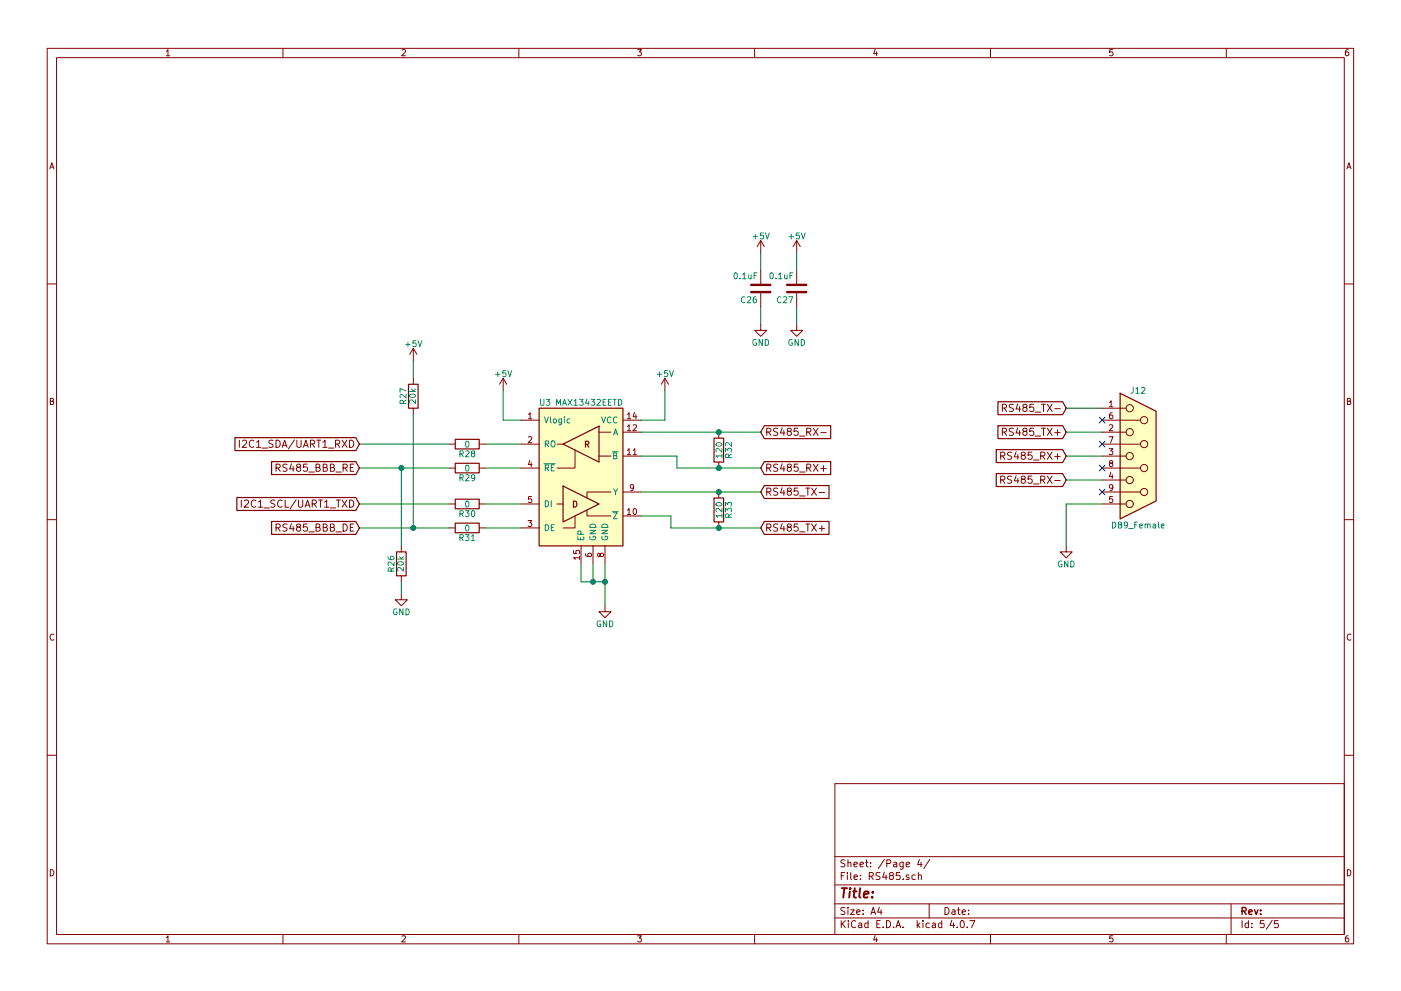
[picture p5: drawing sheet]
<svg xmlns="http://www.w3.org/2000/svg" width="297mm" height="210mm" viewBox="0 0 297 210" stroke-linecap="round" stroke-linejoin="round" font-family="sans-serif">
<g fill="none" stroke="#840000" stroke-width=".21">
<path d="M10 10.3h277v189.9h-277zM12 12.2h273v186.1h-273zM35.3 10.9l.3-.4v1.3M35.3 11.8h.7M60 10.3v1.9M85.2 10.6l.5-.1 .3 .4-.8 .9h.8M110 10.3v1.9M135.2 10.5h.8l-.4 .5 .3 .1 .1 .2-.1 .4-.2 .1-.5-.1M160 10.3v1.9M185.5 10.5l-.3 .9h.8M185.9 11v.8M210 10.3v1.9"/>
<path d="M235.9 10.5h-.6v.6h.6l.1 .5-.3 .2-.4-.1M260 10.3v1.9M285.9 10.5l-.4 .1-.2 .2-.1 .8 .3 .2 .4-.1 .1-.4-.1-.2-.4-.1-.3 .3M10.6 35.8l.4-1.3 .4 1.3M10.7 35.5h.6M285.6 35.8l.4-1.3 .4 1.3M285.7 35.5h.6M161.3 51v2.6M161.3 57.4v2.8M161.3 51l-.8 1.3M161.3 51l.8 1.3M168.9 51v2.6"/>
<path d="M168.9 57.4v2.8M168.9 51l-.8 1.3M168.9 51l.8 1.3M10 60.2h2M87.6 73.9v2.5M87.6 73.9l-.7 1.3M87.6 73.9l.8 1.3M161.3 68.8v1.3h1.3l-1.3 1.3-1.3-1.3h1.3M161.3 62.2v2.8M168.9 68.8v1.3h1.3l-1.3 1.3-1.3-1.3h1.3M168.9 62.2v2.8M285 60.2h2"/>
<path d="M10.7 85.1h.5l.1-.5-.6-.1v1.3h.5l.2-.4-.3-.3M50.7 93.4v1.5M51.4 93.5l.6-.1 .3 .4-.9 1.1h.9M53.8 93.5a.72 .72 0 0 0-1 .5 .72 .72 0 0 0 .7 .9l.3-.1M54.4 93.8l.4-.4v1.5M54.4 94.9h.9M55.5 95.1h1.2M57.9 93.5l-.6-.1-.2 .1v.5l.6 .3 .2 .3-.3 .3-.6-.1M58.5 93.4a.77 .77 0 0 1 .9 .8 .77 .77 0 0 1-.9 .7zM58.5 99.3l.8-.1 .1-.2-.1-.4-.2-.1h-.6v1.5M58.9 99.3l.5 .7M59.8 94.9l.6-1.5 .5 1.5"/>
<path d="M60 94.5h.7M60.9 98.5h-.6l-.3 .3 .1 .3 .7 .3v.4l-.2 .2-.6-.1M61.8 98.4l-.4 1.1h1M62.2 99v1M62.4 93.3l-1.3 2M62.9 93.4v1.2l.3 .3h.3l.3-.3v-1.2M63.2 99.1l-.3-.3v-.2l.3-.1h.4l.2 .3-.1 .2-.7 .2-.1 .2v.3l.3 .3h.2l.4-.3v-.3l-.4-.3M64.3 94.9l.5-1.5 .6 1.5M64.5 94.5h.7M65.1 98.5h-.7l-.1 .7 .2-.1h.5l.2 .6-.3 .3-.6-.2M65.8 94.2l.8-.1 .1-.2-.1-.4-.2-.1h-.6v1.5M66.2 94.2l.5 .7"/>
<path d="M67 99.2l.7-.1 .1-.2-.1-.3-.7-.1v1.5h.6l.2-.2 .1-.3-.4-.3M67.2 93.4h.8M67.6 93.4v1.5M68.5 93.8l.4-.4v1.5M68.5 94.9h.8M68.5 99.2l.7-.1 .1-.2v-.3l-.8-.1v1.5h.6l.2-.2 .1-.3-.4-.3M69.6 95.1h1.2M70.1 99.2l.6-.1 .2-.2-.1-.3-.7-.1v1.5h.5l.3-.3v-.2l-.3-.3M71.1 94.2l.8-.1 .1-.2v-.4l-.3-.1h-.6v1.5M71.5 94.2l.5 .7M72.5 93.4l1.1 1.5M72.7 99.3l.8-.1 .1-.2v-.4l-.3-.1h-.6v1.5"/>
<path d="M73.1 99.3l.5 .7M73.6 93.4l-1.1 1.5M74.1 93.4a.77 .77 0 0 1 .9 .8 .77 .77 0 0 1-.9 .7zM74.3 99.2h.5M75 98.5h-.7v1.5h.7M87.6 80.3v1.2M87.6 86.6v1.3M95.2 94.2h1.3M95.2 99.3h1.3M101.6 94.2h1.3M101.6 99.3h1.3M106.7 80.3l-.8 1.2"/>
<path d="M106.7 80.3v2.5M106.7 80.3l.7 1.2M110.5 94.2h3.8M110.5 89.1h3.8M110.5 99.3h3.8M112 87.9l.4-.3v1.2M112 92.8l.5-.1 .3 .3-.8 .9h.8M112 88.8h.8M112.3 97.7l-.3 .9h.8M112.6 98.1v.9M118.1 94.2h1.3M121.9 95.5v3.8h-3.8"/>
<path d="M127 96.8h2.5M127 91.7h2.5M132.1 89.1h3.8M132.1 96.8h3.8M132.1 91.7h3.8M133 95.5l.4-.3v1.3M133 90.5l.4-.4v1.3M133 87.9l.4-.3v1.2M133 88.8h.7M133 96.5h.7M133 91.4h.7M134.2 95.5l.4-.3v1.3"/>
<path d="M134.2 90.2l.5-.1 .3 .4-.8 .9h.8M134.2 96.5h.8M134.5 87.5l-.3 .9h.8M134.8 88v.8M141 80.3l-.8 1.2M141 80.3v2.5M141 80.3l.7 1.2M152.4 91.7v1.3M152.4 98v1.3M162.6 99.3l.7-.1 .1-.2v-.4l-.3-.1h-.5v1.5M162.6 91.7l.7-.1 .1-.2v-.4l-.3-.1h-.5v1.5M162.9 99.3l.5 .7"/>
<path d="M162.9 91.7l.5 .7M164.9 98.5h-.6l-.2 .1v.5l.6 .2 .2 .4-.3 .3-.6-.1M164.9 90.9h-.6l-.2 .1v.4l.6 .3 .2 .4-.3 .3-.6-.1M165.8 98.4l-.3 1.1h.9M165.8 90.8l-.3 1.1h.9M166.2 91.4v1M166.2 99v1M167.2 99.1l-.3-.3 .1-.2 .2-.1h.4l.2 .3-.1 .2-.6 .2-.2 .2v.3l.3 .3h.3l.3-.3v-.3l-.3-.3M167.2 91.5l-.3-.3 .1-.2 .2-.1h.4l.2 .3-.1 .2-.6 .2-.2 .2v.3l.3 .3h.3l.3-.3v-.3l-.3-.3M169.2 98.5h-.8v.7l.2-.1h.5l.1 .6-.3 .3-.5-.2M169.2 90.9h-.8v.7l.2-.2 .5 .1 .1 .6-.3 .3-.5-.2M169.5 92.5h1.2"/>
<path d="M171 99.3l.8-.1 .1-.2v-.4l-.3-.1h-.6v1.5M171 91.7l.8-.1 .1-.2v-.4l-.3-.1h-.6v1.5M171.4 99.3l.5 .7M171.4 91.7l.5 .7M172.4 98.5l1.1 1.5M172.4 90.9l1.1 1.5M173.5 98.5l-1.1 1.5M173.5 90.9l-1.1 1.5M174 99.4h1.2M174 91.8h1.2M174.6 98.8v1.2M212.2 96.7h.7l.2-.3-.1-.3-.2-.2h-.6v1.6"/>
<path d="M212.5 86.6l.8-.1 .1-.2-.1-.4-.2-.1h-.6v1.5M212.5 91.7l.8-.1 .1-.2-.1-.4-.2-.1h-.6v1.5M212.5 96.7l.6 .8M212.9 86.6l.5 .7M212.9 91.7l.5 .7M214.5 96l-.6-.1-.2 .2v.4l.7 .3 .1 .4-.3 .3-.6-.1M214.9 85.8h-.6l-.3 .1v.5l.7 .2 .2 .4-.3 .3-.6-.1M214.9 90.9h-.6l-.3 .3 .1 .3 .7 .3v.4l-.2 .2-.6-.1M215.4 95.9l-.3 1h.9M215.8 85.7l-.4 1.1h1M215.8 90.8l-.4 1.1h1M215.8 96.4v1.1"/>
<path d="M216.2 86.3v1M216.2 91.4v1M216.8 96.6l-.3-.3 .1-.2 .2-.2 .4 .1 .2 .2-.1 .2-.6 .3-.2 .2v.3l.3 .3h.3l.3-.3v-.3l-.3-.3M217.2 86.4l-.3-.3v-.2l.3-.1h.4l.2 .3-.1 .2-.7 .2-.1 .2v.3l.3 .3h.2l.4-.3v-.3l-.4-.3M217.2 91.5l-.3-.3v-.2l.3-.1h.4l.2 .3-.1 .2-.7 .2-.1 .2v.3l.3 .3h.2l.4-.3v-.3l-.4-.3M218.8 95.9h-.8v.8l.2-.2 .5 .1 .1 .6-.3 .3-.5-.2M219.1 85.8h-.7l-.1 .7 .2-.1h.5l.2 .6-.3 .3-.6-.2M219.1 90.9h-.7l-.1 .7 .2-.2 .5 .1 .2 .6-.3 .3-.6-.2M219.1 97.6h1.2M219.5 92.5h1.1M219.5 87.4h1.1M220.6 96.7h.8l.1-.3v-.3l-.3-.2h-.6v1.6"/>
<path d="M220.8 85.8h.9M220.8 90.9h.9M221 96.7l.5 .8M221.2 85.8v1.5M221.2 90.9v1.5M222 85.8l1.1 1.5M222 90.9l1.1 1.5M222 95.9l1.1 1.6M223.1 85.8l-1.1 1.5M223.1 90.9l-1.1 1.5M223.1 95.9l-1.1 1.6M223.6 91.8h1.2"/>
<path d="M223.6 86.7h1.2M223.6 96.9h1.2M224.2 91.2v1.2M224.2 96.3v1.2M233.7 94.2h8.1M233.7 89.1h8.1M233.7 99.3h8.1M233.7 96.8h5.1M233.7 91.7h5.1M233.7 86.6h5.1M235.2 95.2h.7l-.4 .5 .4 .1v.5l-.2 .2-.5-.2M235.2 92.7h.8l-.5 1.2"/>
<path d="M235.2 85.4l.4-.4v1.3M235.2 90.2l.5-.1 .2 .4-.7 .9h.7M235.2 86.3h.7M235.5 98.3l-.3-.3 .1-.2h.6v.3l-.6 .2-.1 .2 .1 .4 .2 .1h.2l.2-.3v-.3l-.2-.1M235.8 87.6h-.3l-.2 .3-.1 .7 .3 .2 .4-.1-.1-.6h-.3l-.3 .2M285.7 85.1h.5l.1-.5-.6-.1v1.3h.5l.2-.4-.3-.3M10 110.3h2M51.2 106.1v1.5M51.8 106.2l.6-.1 .3 .4-.9 1.1h.9M54.2 106.2a.72 .72 0 0 0-1 .5 .72 .72 0 0 0 .7 .9l.3-.1M54.8 106.5l.4-.4v1.5M54.8 107.6h.9"/>
<path d="M56 107.8h1.1M58.3 106.2l-.6-.1-.2 .1v.5l.6 .3 .2 .3-.3 .3-.6-.1M58.5 112l.8-.1 .1-.2-.1-.4-.2-.1h-.6v1.5M58.9 112l.5 .7M59.8 106.2a.72 .72 0 0 0-1 .5 .72 .72 0 0 0 .7 .9l.3-.1M60.5 106.1v1.5h.7M60.9 111.2h-.6l-.3 .3 .1 .3 .7 .3v.4l-.2 .2-.6-.1M61.8 111.1l-.4 1.1h1M62.2 111.7v1M62.8 106l-1.3 2M63.2 111.8l-.3-.3v-.2l.3-.1h.4l.2 .3-.1 .2-.7 .2-.1 .2v.3l.3 .3h.2l.4-.3v-.3l-.4-.3M63.3 106.1v1.2l.3 .3h.3l.3-.3v-1.2"/>
<path d="M64.7 107.6l.5-1.5 .5 1.5M64.8 107.2h.8M65.1 111.2h-.7l-.1 .7 .2-.1h.5l.2 .6-.3 .3-.6-.2M65.5 112.8h1.1M65.5 100.1h1.1M66.2 106.9l.7-.1 .2-.2-.1-.4-.2-.1h-.6v1.5M66.6 106.9l.5 .7M67 111.9l.7-.1 .1-.2-.1-.3-.7-.1v1.5h.6l.2-.2 .1-.3-.4-.3M67.5 106.1h.9M67.9 106.1v1.5M68.5 111.9l.7-.1 .1-.2v-.3l-.8-.1v1.5h.6l.2-.2 .1-.3-.4-.3M68.8 106.5l.5-.4v1.5"/>
<path d="M68.8 107.6h.9M70 107.8h1.1M70.1 111.9l.6-.1 .2-.2-.1-.3-.7-.1v1.5h.5l.3-.3v-.2l-.3-.3M71.2 112.8h1.2M71.2 100.1h1.2M71.3 106.1h.9M71.7 106.1v1.5M72.5 106.1l1.1 1.5M72.7 111.2a.77 .77 0 0 1 .9 .7 .77 .77 0 0 1-.9 .8zM73.6 106.1l-1.1 1.5M74.1 106.1a.77 .77 0 0 1 .9 .8 .77 .77 0 0 1-.9 .7zM74.3 111.9h.5"/>
<path d="M75 111.2h-.7v1.5h.7M85.1 115.8v1.3M95.2 106.9h1.3M95.2 112h1.3M101.6 106.9h1.3M101.6 112h1.3M110.5 106.9h3.8M110.5 112h3.8M112 110.4h.8l-.5 .5 .4 .1v.6l-.2 .1-.5-.1M112.7 105.4h-.6l-.1 .5h.7v.6l-.2 .1-.5-.1M118.1 106.9h1.3M121.6 116.8v.6l.6 .1v-.7h.6l.1 .2-.1 .5"/>
<path d="M121.9 109.5v2.5h-2.5M122.9 118.3h-1.3l.4 .4M122.9 118v.7M123.2 115.8v3.8M124.2 117.5v.4l.3 .1 .7 .1 .2-.2-.1-.5-.6 .1-.1 .4 .3 .2M124.5 108.2v1.3h5M125.7 115.8v3.8M127.2 117.6l.3-.2h.3l.2 .2-.2 .4-.3 .1-.2-.1-.2-.6h-.3v.6l.2 .1 .2-.2M128.3 115.8v3.8M129.5 104.4h-5v1.3M132.1 104.4h3.8M132.1 109.5h3.8"/>
<path d="M133 108.2l.4-.3v1.3M133 109.2h.7M134.3 103.3l-.2 .3-.4-.1v-.6l.4-.1 .2 .2v.8l-.3 .3h-.3M134.3 108l.2-.1a.67 .67 0 0 1 .5 .6 .67 .67 0 0 1-.5 .7l-.3-.5zM152.4 104.4v1.3M152.4 110.7v1.3M162.6 104.4l.7-.1 .1-.2v-.4l-.3-.1h-.5v1.5M162.6 112l.7-.1 .1-.2v-.4l-.3-.1h-.5v1.5M162.9 104.4l.5 .7M162.9 112l.5 .7M164.9 103.6h-.6l-.2 .1v.4l.6 .3 .2 .4-.3 .3-.6-.1M164.9 111.2h-.6l-.2 .1v.5l.6 .2 .2 .4-.3 .3-.6-.1"/>
<path d="M165.8 103.5l-.3 1.1h.9M165.8 111.1l-.3 1.1h.9M166.2 104.1v1M166.2 111.7v1M167.2 104.2l-.3-.3 .1-.2 .2-.1h.4l.2 .3-.1 .2-.6 .2-.2 .2v.3l.3 .3h.3l.3-.3v-.3l-.3-.3M167.2 111.8l-.3-.3 .1-.2 .2-.1h.4l.2 .3-.1 .2-.6 .2-.2 .2v.3l.3 .3h.3l.3-.3v-.3l-.3-.3M169.2 103.6h-.8v.7l.2-.2 .5 .1 .1 .6-.3 .3-.5-.2M169.2 111.2h-.8v.7l.2-.1h.5l.1 .6-.3 .3-.5-.2M169.5 105.2h1.2M169.5 112.8h1.2M169.5 100.1h1.2M170.8 103.6h.9"/>
<path d="M170.8 111.2h.9M171.3 103.6v1.5M171.3 111.2v1.5M172.1 103.6l1 1.5M172.1 111.2l1 1.5M173.1 103.6l-1 1.5M173.1 111.2l-1 1.5M173.7 104.5h1.1M173.7 112.1h1.1M174.2 111.5v1.2M212.2 101.8l.7-.1 .2-.2-.1-.3-.2-.2h-.6v1.5M212.5 101.8l.6 .7"/>
<path d="M214.5 101.1l-.6-.1-.2 .2v.4l.7 .3 .1 .4-.3 .2h-.6M215.4 100.9l-.3 1.1h.9M215.8 101.5v1M216.8 101.7l-.3-.3 .1-.2 .2-.2 .4 .1 .2 .2-.1 .2-.6 .2-.2 .2v.4l.3 .2h.3l.3-.2v-.4l-.3-.2M218.8 101h-.8v.7l.2-.1 .5 .1 .1 .6-.3 .2-.5-.1M219.1 102.7h1.2M220.6 101.8l.8-.1 .1-.2v-.3l-.3-.2h-.6v1.5M221 101.8l.5 .7M222 101l1.1 1.5M223.1 101l-1.1 1.5M223.6 101.9h1.2M226.1 115.8v1.3h1.2l-1.2 1.3-1.3-1.3h1.3"/>
<path d="M233.7 106.9h5.1M233.7 104.4h8.1M233.7 101.8h5.1M235.5 100.2l-.3 .9h.8M235.8 100.7v.8M235.9 105.4h-.6l-.1 .5h.7v.6l-.2 .1-.5-.1M235.9 103.3l-.2 .3-.4-.1v-.6l.4-.1 .2 .2v.8l-.3 .3h-.3M285 110.3h2M11.4 134.6a.58 .58 0 0 0-.8 .6 .58 .58 0 0 0 .8 .5M85.1 126v1.2h1.3l-1.3 1.3-1.3-1.3h1.3M85.1 122.2v1.2M128.3 128.5v1.3h1.2l-1.2 1.3-1.3-1.3h1.3"/>
<path d="M286.4 134.6a.58 .58 0 0 0-.8 .6 .58 .58 0 0 0 .8 .5M10 160.2h2M177 166.3h108v32h-108zM285 160.2h2M10.7 184.5a.65 .65 0 0 1 .7 .7 .65 .65 0 0 1-.7 .6zM35.3 198.9l.3-.4v1.3M35.3 199.8h.7M60 198.3v1.9M85.2 198.6l.5-.1 .3 .4-.8 .9h.8M110 198.3v1.9M135.2 198.5h.8l-.4 .5 .3 .1 .1 .2-.1 .4-.2 .1-.5-.1M160 198.3v1.9"/>
<path d="M177 194.8h108M177 191.8h108M177 187.8h108M177 181.8h108M178.4 195.3v1.5M178.4 185.8h.5M178.6 196l.6 .8M179.1 185.1h-.7v1.5M179.1 192.6l-.5-.1-.3 .3 .1 .3 .7 .4v.4l-.2 .1-.6-.1M179.1 182.5l-.5-.1-.3 .3 .1 .3 .7 .4v.4l-.2 .1-.6-.1M179.2 195.3l-.8 .9M179.7 185.1v.2"/>
<path d="M179.7 185.6v1M179.8 192.5v.2M179.8 183.1l.2-.2 .4 .1v.9M179.8 182.4v1.5M179.8 193v1M179.9 195.3v.2M179.9 195.8v1M180.3 193h.8l-.8 1h.8M180.4 185.1v1.3l.2 .2M181.1 183.4l.7-.1-.1-.3-.4-.1-.2 .2v.7h.6M181.1 186.1l.7-.1-.1-.3-.4-.1-.2 .2 .1 .7h.5M181.4 195.5a.71 .71 0 0 0-1 .5 .71 .71 0 0 0 .8 .8l.2-.1"/>
<path d="M181.6 193.5l.7-.1v-.3l-.4-.1-.3 .2 .1 .7h.6M182.1 195.9h.6v.9M182.3 183.4l.8-.1-.1-.3-.4-.1-.3 .2 .1 .7h.6M182.4 186.5v.1M182.4 185.7v.1M182.7 196.2l-.7 .3 .2 .3 .5-.1M183 193.9v.1M183 193.1v.1M183.5 182.9h.6M183.7 182.4v1.3l.4 .2M184 195.9l-.4-.1-.3 .3 .1 .6 .2 .1 .4-.1M184 195.3v1.5"/>
<path d="M184.3 185.9l.7-.1 .2-.2-.1-.3-.2-.2h-.6v1.5M184.6 183.8v.1M184.6 183v.1M184.7 194l.4-1.5 .5 1.5M184.7 185.9l.5 .7M184.8 193.6h.7M185.5 198.5l-.3 .9h.8M185.9 199v.8M185.9 196h.5M186.4 192.5l-.3 1h.9M186.6 185.2l-.6-.1-.3 .3 .1 .3 .7 .3v.5l-.2 .1-.6-.1M186.6 195.3h-.7v1.5h.7"/>
<path d="M186.8 193v1M187.2 196.7v.1M187.5 185l-.4 1.1h1M187.5 182.3l-1.3 2M187.9 185.6v1M188 195.3a.76 .76 0 0 1 .8 .8 .76 .76 0 0 1-.8 .7zM188 183.2l.7-.1 .2-.2-.1-.3-.2-.2h-.6v1.5M188.8 185.7l-.2-.2v-.2l.2-.2 .5 .1 .1 .2v.2l-.6 .1-.2 .3v.3l.2 .3h.4l.2-.3v-.3l-.2-.3M189.5 196.7v.1M189.5 183h.6v.9M190 196.8l.4-1.5 .6 1.5M190.1 196.4h.7"/>
<path d="M190.1 183.3l-.7 .3 .3 .3 .4-.1M190.8 185.1h-.7l-.1 .7 .7-.1 .2 .3-.1 .5-.2 .1-.6-.1M191.5 196.7v.1M191.5 186.5v.1M191.5 182.9l-.1 1.4-.2 .1-.3-.1M191.5 183l-.4-.1-.3 .3 .1 .6 .2 .1 .4-.1M192.1 183.4l.7-.1v-.3l-.4-.1-.3 .2 .1 .7h.6M192.7 185.7l-.3-.1-.3 .2 .1 .2 .5 .2v.3h-.6M194.1 185.7l-.5-.1-.3 .3 .1 .6 .2 .1 .5-.1M194.5 195.3v1.5M194.6 196.3l.4 .5M194.7 185.7l.2-.1 .4 .1 .1 .9"/>
<path d="M194.7 185.1v1.5M194.9 182.3l-.3 1.1h.9M195 195.8l-.5 .6M195.3 182.9v1M195.7 195.3v.2M195.7 195.8v1M197 191.8v3M197 195.9l-.4-.1-.3 .3 .1 .6 .2 .1 .4-.1M197.1 182.3l-1.2 2M197.7 195.9h.6v.9M198.3 196.2l-.7 .3 .2 .3 .5-.1M199.7 195.9l-.5-.1-.2 .3v.6l.2 .1 .5-.1"/>
<path d="M199.7 195.3v1.5M200.4 192.5a.76 .76 0 0 1 .8 .8 .76 .76 0 0 1-.8 .7zM201.8 195.2l-.4 1.1h1M201.9 193.1h.5l.1 .9M202.2 195.8v1M202.5 193.4l-.7 .3 .2 .3 .5-.1M202.9 196.7v.1M203 193h.6M203.2 192.5v1.3l.4 .2M203.8 195.4l.1-.1a.8 .8 0 0 1 .6 .8 .8 .8 0 0 1-.6 .7 .97 .97 0 0 1-.1-1.4zM204 193.5l.7-.1-.1-.3-.4-.1-.2 .2 .1 .7h.5M205.1 196.7v.1"/>
<path d="M205.4 193.9v.1M205.4 193.1v.1M205.6 195.3h1.1l-.7 1.5M210 198.3v1.9M235.9 198.5h-.6v.7l.6-.1 .1 .5-.3 .2-.4-.1M260 198.3v1.9M261 191.8v6.5M263.3 195.3v1.5M264.7 195.9l-.4-.1-.3 .3 .1 .6 .2 .1 .4-.1M264.7 195.3v1.5M265.4 196.7v.1M265.4 195.9v.1"/>
<path d="M268 195.3h-.7l-.1 .7h.7l.1 .2v.5l-.2 .1-.6-.1M269.7 195.2l-1.2 2M271 195.3h-.7l-.1 .7h.7l.1 .2v.5l-.2 .1-.6-.1M285.7 184.5a.65 .65 0 0 1 .7 .7 .65 .65 0 0 1-.7 .6zM285.9 198.5l-.4 .1-.2 .3-.1 .7 .3 .2 .4-.1 .1-.4-.1-.2-.4-.1-.3 .3"/>
<circle cx="239.5" cy="91.7" r=".76"/>
<circle cx="239.5" cy="96.8" r=".76"/>
<circle cx="239.5" cy="86.6" r=".76"/>
<circle cx="242.6" cy="89.1" r=".76"/>
<circle cx="242.6" cy="99.3" r=".76"/>
<circle cx="242.6" cy="94.2" r=".76"/>
<circle cx="239.5" cy="106.9" r=".76"/>
<circle cx="239.5" cy="101.8" r=".76"/>
<circle cx="242.6" cy="104.4" r=".76"/>
</g>
<path d="M263.3 193.3l.8-.1 .1-.2-.1-.3-.2-.2h-.6v1.5M263.7 193.3l.5 .7M264.8 193.5l.7-.1-.1-.3-.4-.1-.2 .2v.7h.6M266 193l.3 1 .4-1M267.3 193.9v.1M267.3 193.1v.1" fill="none" stroke="#840000" stroke-width=".3"/>
<path d="M178.5 188.4h1.1M179 188.4l-.2 2M180.2 189.1l-.2 1.3M180.3 188.4l-.1 .2 .2-.1-.1-.1-.1 .2M180.9 189.1h.7M181.2 188.4l-.2 1.8 .1 .1 .4 .1M182.4 188.4l-.2 1.8 .2 .2M183.2 189.8l.9-.2v-.4l-.6-.1-.3 .3v.9h.7M184.9 190.3v.1M185.1 189.2l-.1 .2-.1-.1 .2-.1-.1 .2" fill="none" stroke="#840000" stroke-width=".41"/>
<g fill="#ffffc2" stroke="#ffffc2" stroke-width=".21">
<path d="M114.3 86.6h17.8v29.2h-17.8z"/>
<path d="M237.5 83.4l7.6 3.8v19.1l-7.6 3.8z"/>
</g>
<g fill="none" stroke="#840000" stroke-width=".25">
<path d="M49.8 92.9h25.6l.8 1.3-.8 1.4h-25.6zM57.6 97.9h17.8l.8 1.4-.8 1.4h-17.8zM86.6 81.5h2v5.1h-2zM96.5 93.2h5.1v2h-5.1zM96.5 98.3h5.1v2h-5.1zM114.3 86.6h17.8v29.2h-17.8zM119.4 94.2l7.6-3.8v7.6zM124.1 94.3l.6-.1 .1-.5-.7-.1v1.3M124.4 94.3l.4 .6M151.4 93h2v5h-2zM162.1 97.9h14v2.8h-14l-.8-1.4zM162.1 90.3h14v2.8h-14l-.8-1.4z"/>
<path d="M211.2 95.4h14.1l.8 1.4-.8 1.3h-14.1zM211.6 85.2h13.7l.8 1.4-.8 1.4h-13.7zM211.6 90.3h13.7l.8 1.4-.8 1.4h-13.7zM237.5 83.4l7.6 3.8v19.1l-7.6 3.8zM50.2 105.6h25.2l.8 1.3-.8 1.4h-25.2zM57.6 110.6h17.8l.8 1.4-.8 1.4h-17.8zM84.1 117.1h2v5.1h-2zM96.5 105.9h5.1v2h-5.1zM96.5 111h5.1v2h-5.1zM119.4 103.1l7.6 3.8-7.6 3.8zM121.6 106.3a.64 .64 0 0 1 .7 .7 .64 .64 0 0 1-.7 .6zM151.4 105.7h2v5h-2z"/>
<path d="M162.1 103h13.7v2.8h-13.7l-.8-1.4zM162.1 110.6h13.7v2.8h-13.7l-.8-1.4zM211.2 100.5h14.1l.8 1.3-.8 1.4h-14.1z"/>
</g>
<g fill="none" stroke="#008484" stroke-width=".21">
<path d="M155.7 58l.2-.1a.67 .67 0 0 1 .5 .6 .67 .67 0 0 1-.5 .7l-.3-.5zM156.9 59v.2M157.5 58.2l.3-.3v1.3M157.5 59.2h.7M158.7 58.3l.1 .8 .3 .1 .2-.2M159.3 58.3v.9M159.7 50.2h.9M159.9 58.5h.4M160.1 49.7v1M160.5 57.9h-.6v1.3M161.8 49.4h-.6v.6h.6v.6l-.1 .1-.5-.1M162.3 49.4l.4 1.3 .4-1.3"/>
<path d="M163.3 58l.2-.1a.67 .67 0 0 1 .5 .6 .67 .67 0 0 1-.5 .7l-.3-.5zM164.5 59v.2M165.1 58.2l.3-.3v1.3M165.1 59.2h.7M166.3 58.3l.1 .8 .3 .1 .2-.2M166.9 58.3v.9M167.3 50.2h.9M167.5 58.5h.4M167.8 49.7v1M168.1 57.9h-.6v1.3M169.5 49.4h-.6l-.1 .6h.7v.6l-.2 .1-.5-.1M169.9 49.4l.4 1.3 .4-1.3"/>
<path d="M86 73.1h1M86.5 72.6v1M88.2 72.3h-.6l-.1 .6h.7v.5l-.2 .2-.5-.2M88.6 72.3l.4 1.3 .5-1.3M105.1 79.4h.9M105.5 78.9v1M107.2 78.6h-.6v.6h.6v.6l-.1 .1-.5-.1M107.7 78.6l.4 1.3 .4-1.3M139.3 79.4h1M139.8 78.9v1M141.5 78.6h-.6v.6h.6v.6l-.1 .1-.5-.1M142 78.6l.4 1.3 .4-1.3"/>
<path d="M158 63.1a.56 .56 0 0 0-.8 .5 .56 .56 0 0 0 .8 .5M158.5 63.1l.5-.1 .2 .3-.8 .9h.8M160.3 63h-.4l-.2 .3v.7l.2 .2 .5-.1-.1-.6-.4-.1-.2 .3M160.3 72.1a.59 .59 0 0 0-.7 .6 .59 .59 0 0 0 .7 .5l.1-.5h-.3M161.6 72v1.3l-.7-1.3v1.3M162.3 72a.64 .64 0 0 1 .7 .7 .64 .64 0 0 1-.7 .6zM165.6 63.1a.56 .56 0 0 0-.8 .5 .56 .56 0 0 0 .8 .5M166.1 63.1l.5-.1 .2 .3-.8 .9h.8M167.2 63h.9l-.6 1.2M167.9 72.1a.59 .59 0 0 0-.7 .6 .59 .59 0 0 0 .7 .5l.1-.5h-.2M169.3 72v1.3l-.7-1.3v1.3M169.9 72a.64 .64 0 0 1 .7 .7 .64 .64 0 0 1-.7 .6z"/>
<path d="M85.5 85.6l-.1-.6h-.5l-.1 .6h1.3M86.1 83.7v.8l-.9-.8-.4 .2 .1 .5M86.1 83l-1.3-.6v.9M86.1 84.9l-.6 .4M86.8 83.1h1.3M86.9 83.7a.69 .69 0 0 1 1.2 .3 .74 .74 0 0 1-1.3-.1zM87.2 82.6l.5 .5M88.1 84.8v.8l-.9-.8-.4 .3 .1 .4M88.1 82.6l-.5 .3M97.5 96.3l.6-.1 .1-.4-.7-.1v1.2M97.8 96.3l.4 .6M98.7 95.8l.5-.1 .2 .3-.7 .9h.7"/>
<path d="M98.8 93.7l.2-.1a.67 .67 0 0 1 .4 .7 .67 .67 0 0 1-.4 .6l-.3-.5zM98.8 98.8l.2-.1a.67 .67 0 0 1 .4 .6 .67 .67 0 0 1-.4 .7l-.3-.5zM100.2 96.2l-.3-.2 .1-.2h.6v.3l-.5 .1-.2 .2 .1 .4 .2 .1h.2l.3-.2-.1-.4-.2-.1M114.6 84.7v1l.2 .3h.3l.2-.3v-1M115.3 98.4h2.4M115.4 88.5l.4 1.2 .5-1.2M115.6 94.2l.6-.1 .1-.5-.7-.1v1.3M115.6 99.3l.6-.1 .1-.5-.7-.1v1.3M115.8 84.7h.8l-.4 .5 .3 .1v.6l-.1 .1-.6-.1M115.9 94.2l.4 .6M115.9 99.3l.4 .6M116.7 88.5v1l.2 .2"/>
<path d="M116.9 93.7l.2-.2 .4 .1 .2 .8a.42 .42 0 0 1-.2 .4 .42 .42 0 0 1-.5-.1l-.2-.3zM116.9 99.2h.4M117.4 89l.3-.1 .3 .2v.4l-.3 .2-.3-.1zM117.5 98.6h-.6v1.3h.6M118 86v-1.3l.4 .9 .4-.9v1.3M119 88.9v1.1l-.5 .1M119 88.9h-.3l-.2 .2 .1 .6h.4M119.3 86l.4-1.3 .4 1.3M119.4 85.6h.6M119.7 88.5v.1M119.7 88.9v.8M120.4 84.7l.9 1.3"/>
<path d="M120.8 88.9h-.4l-.2 .2 .1 .6h.5M121.3 84.7l-.9 1.3M121.7 85.1l.4-.4v1.3M121.7 86h.7M122.9 84.7h.7l-.4 .5 .4 .1v.6l-.2 .1-.5-.1M124.4 84.7l-.2 .9h.7M124.7 85.1v.9M125.3 84.7h.8l-.4 .5 .3 .1v.6l-.1 .1-.6-.1M126.6 84.8l.5-.1 .2 .4-.8 .9h.8M127.6 88.5l.4 1.2 .4-1.2M127.9 85.3h.4M128.5 84.7h-.6v1.3h.6"/>
<path d="M129 85.3h.4M129.5 88.6a.56 .56 0 0 0-.7 .5 .56 .56 0 0 0 .7 .5M129.6 84.7h-.6v1.3h.6M129.8 95.9h1.3M130 84.7h.7M130.1 96.7l.6-.1v-.4l-.6-.1v1.3h.5l.2-.5-.3-.2M130.1 92.3l.4-1.3 .4 1.3M130.2 91.9h.6M130.3 84.7v1.3M130.8 88.6a.56 .56 0 0 0-.8 .5 .56 .56 0 0 0 .8 .5M131.1 84.7a.64 .64 0 0 1 .7 .7 .64 .64 0 0 1-.7 .6zM151.8 94.1a.76 .76 0 0 1 1.3 .3 .74 .74 0 0 1-1.3-.2z"/>
<path d="M153.1 96.7h-1.3l.3 .4M153.1 95.1v.8l-1-.8-.3 .3 .1 .5M153.1 96.4v.7M153.8 95.9v-.8l.5 .4 .1-.3h.6l.1 .1-.1 .6M154.5 97l-.1-.6h-.5l-.1 .6h1.3M155.1 93.9v.8l-.9-.8-.4 .2 .1 .5M155.1 96.3l-.6 .4M240.3 82.2l-.1 1.1-.4 .2M240.8 82.5l.4-.3v1.3M240.8 83.5h.7M242 82.3l.5-.1 .2 .3-.7 1h.7M82.3 118.2v.3l.3 .2h.7l.2-.2-.1-.4-.6 .1v.3l.2 .2"/>
<path d="M83.5 119.2v.8l-.9-.8-.3 .3 .1 .5M84.3 118.6h1.3M84.4 119.3a.76 .76 0 0 1 1.2 .3 .74 .74 0 0 1-1.3-.1zM84.7 118.1l.5 .5M85.6 118.1l-.5 .4M97.5 101.4l.6-.1 .1-.5-.7-.1v1.3M97.5 109l.6-.1 .1-.4-.7-.1v1.2M97.5 114.1l.6-.1 .1-.5-.7-.1v1.3M97.8 101.4l.4 .6M97.8 109l.4 .6M97.8 114.1l.4 .6M98.7 108.4h.7l-.4 .4 .4 .1v.6l-.2 .1-.5-.1"/>
<path d="M98.7 113.4h.7l-.4 .5 .4 .1v.6l-.2 .1-.5-.1M98.7 100.8l.5-.1 .2 .4-.7 .9h.7M98.8 106.4l.2-.1a.67 .67 0 0 1 .4 .7 .67 .67 0 0 1-.4 .6l-.3-.5zM98.8 111.5l.2-.1a.67 .67 0 0 1 .4 .6 .67 .67 0 0 1-.4 .7l-.3-.5zM99.9 113.8l.4-.4v1.3M99.9 114.7h.8M100.1 108.5l.1-.1a.67 .67 0 0 1 .5 .6 .67 .67 0 0 1-.5 .6l-.3-.5zM100.7 101.3l-.3 .2-.3-.1-.1-.6 .4-.1 .3 .3-.1 .7-.3 .3h-.2M115.6 111.3a.64 .64 0 0 1 .7 .7 .64 .64 0 0 1-.7 .6zM115.6 106.2a.64 .64 0 0 1 .7 .7 .64 .64 0 0 1-.7 .6zM116.9 111.9h.4M116.9 106.2v1.3"/>
<path d="M117.5 111.3h-.6v1.3h.6M122.5 113.9v.6h1.3v-.6M123.1 114.1v.4M123.2 113.4l-.1-.7h-.5l-.1 .7h1.3M125 112.5h1.3l-1.3 .7h1.3M125.1 113.8a.59 .59 0 0 0 .6 .8 .59 .59 0 0 0 .5-.8h-.4v.2M125.1 111.4a.69 .69 0 0 1 .8-.2 .69 .69 0 0 1 .4 .7h-1.3zM127.6 112.5h1.3l-1.3 .7h1.3M127.6 113.8a.59 .59 0 0 0 .6 .8 .59 .59 0 0 0 .6-.8h-.5v.2M127.6 111.4a.69 .69 0 0 1 .8-.2 .69 .69 0 0 1 .5 .7h-1.3zM129.8 108.6h1.3M130 108.8h.9l-.9 1.3h.9"/>
<path d="M130.1 103.7l.4 .7 .4-.7M130.5 104.4v.6M151.8 106.8a.76 .76 0 0 1 1.3 .3 .74 .74 0 0 1-1.3-.2zM153.1 109.4h-1.3l.3 .4M153.1 107.8v.8l-1-.8-.3 .3 .1 .5M153.1 109.1v.7M153.8 108.6v-.8l.5 .4 .1-.3h.6l.1 .1-.1 .6M153.8 107.4v-.8l.5 .4 .1-.4h.6l.1 .2-.1 .6M154.5 109.7l-.1-.6h-.5l-.1 .6h1.3M155.1 109l-.6 .4M225.1 119.1a.59 .59 0 0 0-.7 .5 .59 .59 0 0 0 .7 .6v-.5h-.2M226.4 119v1.3l-.7-1.3v1.3"/>
<path d="M227 119a.64 .64 0 0 1 .7 .7 .64 .64 0 0 1-.7 .6zM235.9 110.8a.64 .64 0 0 1 .7 .6 .64 .64 0 0 1-.7 .6zM237.1 111.3l.6-.1v-.3l-.6-.1v1.2h.5l.2-.4-.2-.3M239.1 111.3l-.3 .3-.3-.1-.1-.6 .4-.1 .3 .2-.1 .7-.3 .3h-.2M239.3 112.1h1M240.6 111.3h.4M241.2 110.8h-.6v1.2M241.6 111.6l.6-.1v-.3h-.4l-.2 .1 .1 .7h.5M242.8 111.3l.2-.1h.3v.8M242.8 111.2v.8M243.3 111.3l.2-.1h.3l.1 .8M244.5 111.2h.5v.8"/>
<path d="M245 111.5l-.6 .2 .2 .3h.4M245.6 110.8v1l.2 .2M246.2 111.6l.6-.1v-.3h-.4l-.2 .1 .1 .7h.5M82.9 121.2v-.6l-.5-.1-.1 .7h1.2M83.5 120.5l-.6 .4M84.1 129.2a.59 .59 0 0 0-.7 .6 .59 .59 0 0 0 .7 .6l.1-.5h-.3M85.4 129.2v1.2l-.7-1.2v1.2M85.6 120.4v.8l-.9-.8-.4 .2 .1 .5M86.1 129.2a.64 .64 0 0 1 .7 .6 .64 .64 0 0 1-.7 .6zM127.3 131.8a.59 .59 0 0 0-.7 .5 .59 .59 0 0 0 .7 .6l.1-.5h-.3M128.6 131.7v1.3l-.7-1.3v1.3M129.2 131.7a.64 .64 0 0 1 .8 .7 .64 .64 0 0 1-.8 .6z"/>
</g>
<path d="M233.1 98.7l1.2 1.2M233.1 93.6l1.2 1.2M233.1 88.5l1.2 1.3M234.3 98.7l-1.2 1.2M234.3 93.6l-1.2 1.2M234.3 88.5l-1.2 1.3M233.1 103.8l1.2 1.2M234.3 103.8l-1.2 1.2" fill="none" stroke="#000084" stroke-width=".21"/>
<path d="M159.3 60.4h4M159.3 62h4M166.9 60.4h4M166.9 62h4" fill="none" stroke="#840000" stroke-width=".51"/>
<g fill="none" stroke="#008400" stroke-width=".21">
<path d="M161.3 53.6v3.8M168.9 53.6v3.8M87.6 76.4v3.9M161.3 65v3.8M168.9 65v3.8M76.2 99.3h19M76.2 94.2h19M85.1 99.3v16.5M87.6 87.9v24.1M102.9 99.3h7.6M102.9 94.2h7.6M106.7 82.8v6.3h3.8"/>
<path d="M135.9 91.7h25.4M135.9 96.8h7.6v2.5h17.8M141 82.8v6.3h-5.1M226.1 91.7h7.6M226.1 96.8h7.6M226.1 86.6h7.6M76.2 112h19M76.2 106.9h19M102.9 112h7.6M102.9 106.9h7.6M123.2 119.6v3.8h5.1M125.7 119.6v3.8"/>
<path d="M128.3 119.6v8.9M135.9 104.4h25.4M135.9 109.5h6.3v2.5h19.1M226.1 101.8h7.6M233.7 106.9h-7.6v8.9M85.1 123.4v2.6"/>
</g>
<g fill="#008400" stroke="#008400" stroke-width=".25">
<circle cx="152.4" cy="104.4" r=".51"/>
<circle cx="152.4" cy="112" r=".51"/>
<circle cx="152.4" cy="99.3" r=".51"/>
<circle cx="152.4" cy="91.7" r=".51"/>
<circle cx="128.3" cy="123.4" r=".51"/>
<circle cx="125.7" cy="123.4" r=".51"/>
<circle cx="87.6" cy="112" r=".51"/>
<circle cx="85.1" cy="99.3" r=".51"/>
</g>
</svg>
